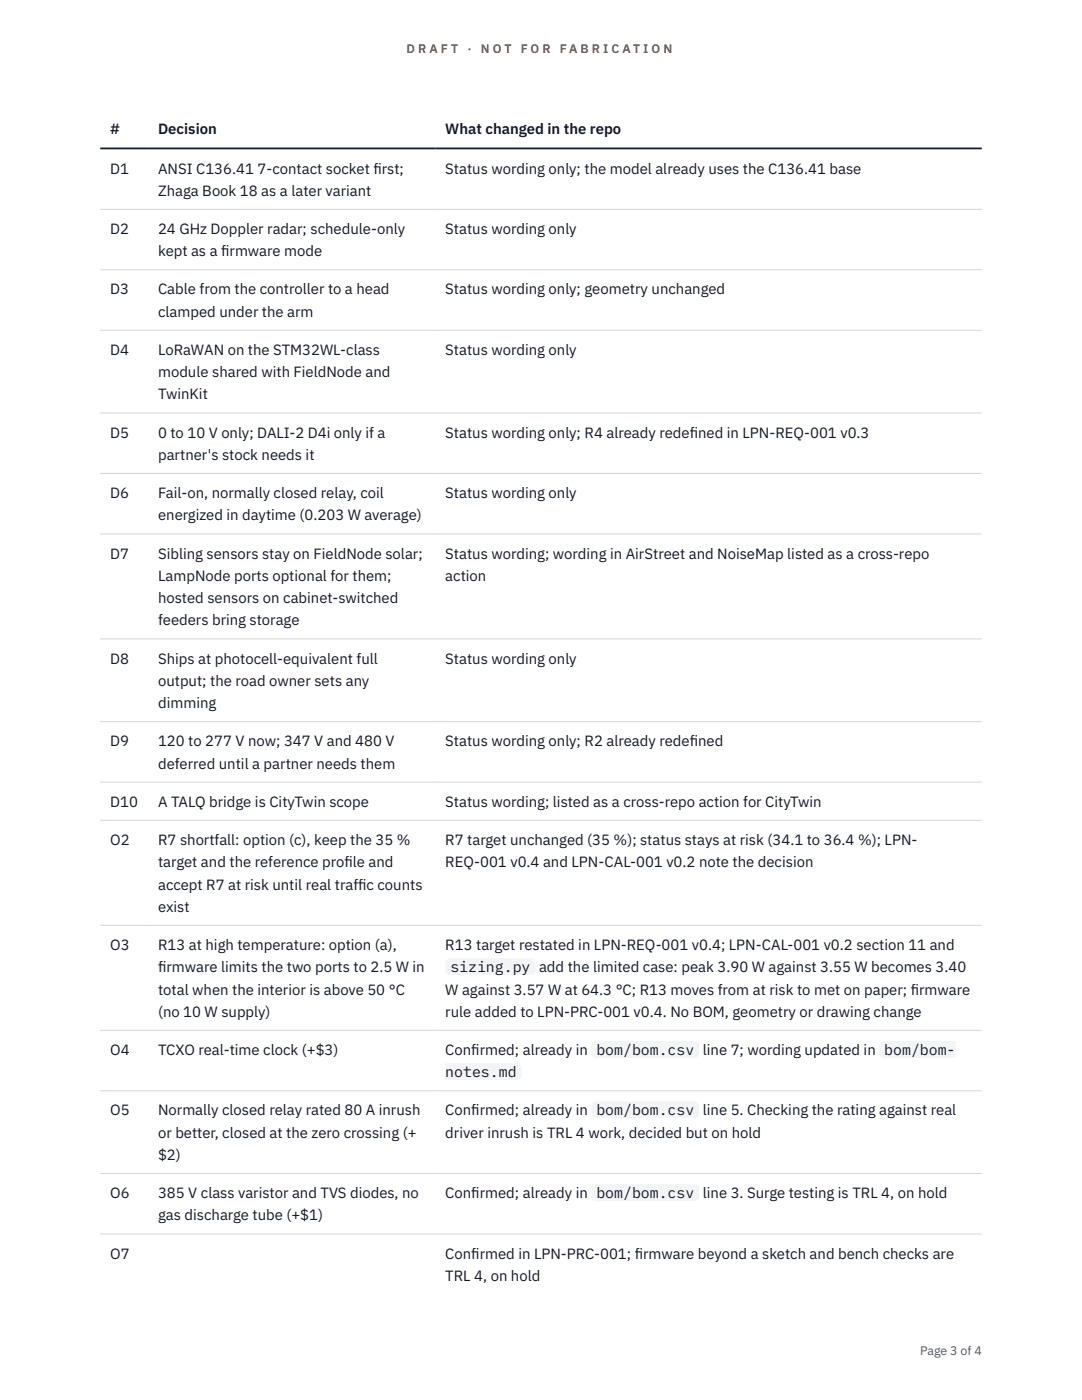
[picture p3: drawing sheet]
<svg xmlns="http://www.w3.org/2000/svg" width="216mm" height="279mm" viewBox="0 0 216 279" stroke-linecap="round" stroke-linejoin="round" font-family="sans-serif">
<defs><g id="words">
<g font-size="3" fill="#111827">
<text x="22" y="26.8">#</text>
<text x="31.5" y="26.8">Decision</text>
<text x="88.9" y="26.8">What changed in the repo</text>
<text x="22" y="34.6">D1</text>
<text x="31.5" y="34.6">ANSI C136.41 7-contact socket f</text>
<text x="74.5" y="34.6">irst;</text>
<text x="88.9" y="34.6">Status wording only; the model already uses the C136.41 base</text>
<text x="31.5" y="39.1">Zhaga Book 18 as a later variant</text>
<text x="22" y="46.7">D2</text>
<text x="31.5" y="46.7">24 GHz Doppler radar; schedule-only</text>
<text x="88.9" y="46.7">Status wording only</text>
<text x="31.5" y="51.1">kept as a f</text>
<text x="44.1" y="51.1">irmware mode</text>
<text x="22" y="58.8">D3</text>
<text x="31.5" y="58.8">Cable from the controller to a head</text>
<text x="88.9" y="58.8">Status wording only; geometry unchanged</text>
<text x="31.5" y="63.2">clamped under the arm</text>
<text x="22" y="70.8">D4</text>
<text x="31.5" y="70.8">LoRaWAN on the STM32WL-class</text>
<text x="88.9" y="70.8">Status wording only</text>
<text x="31.5" y="75.3">module shared with FieldNode and</text>
<text x="31.5" y="79.7">TwinKit</text>
<text x="22" y="87.3">D5</text>
<text x="31.5" y="87.3">0 to 10 V only; DALI-2 D4i only if a</text>
<text x="88.9" y="87.3">Status wording only; R4 already redef</text>
<text x="137.6" y="87.3">ined in LPN-REQ-001 v0.3</text>
<text x="31.5" y="91.8">partner's stock needs it</text>
<text x="22" y="99.4">D6</text>
<text x="31.5" y="99.4">Fail-on, normally closed relay, coil</text>
<text x="88.9" y="99.4">Status wording only</text>
<text x="31.5" y="103.9">energized in daytime (0.203 W average)</text>
<text x="22" y="111.5">D7</text>
<text x="31.5" y="111.5">Sibling sensors stay on FieldNode solar;</text>
<text x="88.9" y="111.5">Status wording; wording in AirStreet and NoiseMap listed as a cross-repo</text>
<text x="31.5" y="115.9">LampNode ports optional for them;</text>
<text x="88.9" y="115.9">action</text>
<text x="31.5" y="120.4">hosted sensors on cabinet-switched</text>
<text x="31.5" y="124.8">feeders bring storage</text>
<text x="22" y="132.4">D8</text>
<text x="31.5" y="132.4">Ships at photocell-equivalent full</text>
<text x="31.5" y="136.9">output; the road owner sets any</text>
<text x="88.9" y="132.4">Status wording only</text>
<text x="31.5" y="141.3">dimming</text>
<text x="22" y="148.9">D9</text>
<text x="31.5" y="148.9">120 to 277 V now; 347 V and 480 V</text>
<text x="88.9" y="148.9">Status wording only; R2 already redef</text>
<text x="137.6" y="148.9">ined</text>
<text x="31.5" y="153.4">deferred until a partner needs them</text>
<text x="22" y="161">D10</text>
<text x="31.5" y="161">A TALQ bridge is CityTwin scope</text>
<text x="88.9" y="161">Status wording; listed as a cross-repo action for CityTwin</text>
<text x="22" y="168.6">O2</text>
<text x="31.5" y="168.6">R7 shortfall: option (c), keep the 35 %</text>
<text x="31.5" y="173.1">target and the reference prof</text>
<text x="68.7" y="173.1">ile and</text>
<text x="88.9" y="168.6">R7 target unchanged (35 %); status stays at risk (34.1 to 36.4 %); LPN-</text>
<text x="88.9" y="173.1">REQ-001 v0.4 and LPN-CAL-001 v0.2 note the decision</text>
<text x="31.5" y="177.5">accept R7 at risk until real traff</text>
<text x="71.5" y="177.5">ic counts</text>
<text x="31.5" y="182">exist</text>
<text x="22" y="189.6">O3</text>
<text x="31.5" y="189.6">R13 at high temperature: option (a),</text>
<text x="88.9" y="189.6">R13 target restated in LPN-REQ-001 v0.4; LPN-CAL-001 v0.2 section 11 and</text>
<text x="31.5" y="194">f</text>
<text x="31.5" y="194">irmware limits the two ports to 2.5 W in</text>
<text x="89.9" y="194">sizing.py</text>
<text x="107.6" y="194">add the limited case: peak 3.90 W against 3.55 W becomes 3.40</text>
<text x="31.5" y="198.5">total when the interior is above 50 °C</text>
<text x="31.5" y="202.9">(no 10 W supply)</text>
<text x="88.9" y="198.5">W against 3.57 W at 64.3 °C; R13 moves from at risk to met on paper; f</text>
<text x="88.9" y="202.9">rule added to LPN-PRC-001 v0.4. No BOM, geometry or drawing change</text>
<text x="181.7" y="198.5">irmware</text>
<text x="22" y="210.5">O4</text>
<text x="31.5" y="210.5">TCXO real-time clock (+$3)</text>
<text x="88.9" y="210.5">Conf</text>
<text x="88.9" y="215">notes.md</text>
<text x="94" y="210.5">irmed; already in</text>
<text x="119" y="210.5">bom/bom.csv</text>
<text x="140.3" y="210.5">line 7; wording updated in</text>
<text x="176.4" y="210.5">bom/bom-</text>
<text x="22" y="222.6">O5</text>
<text x="31.5" y="222.6">Normally closed relay rated 80 A inrush</text>
<text x="31.5" y="227.1">or better, closed at the zero crossing (+</text>
<text x="88.9" y="222.6">Conf</text>
<text x="88.9" y="227.1">driver inrush is TRL 4 work, decided but on hold</text>
<text x="94" y="222.6">irmed; already in</text>
<text x="119" y="222.6">bom/bom.csv</text>
<text x="140.3" y="222.6">line 5. Checking the rating against real</text>
<text x="31.5" y="231.5">$2)</text>
<text x="22" y="239.1">O6</text>
<text x="31.5" y="239.1">385 V class varistor and TVS diodes, no</text>
<text x="88.9" y="239.1">Conf</text>
<text x="94" y="239.1">irmed; already in</text>
<text x="119" y="239.1">bom/bom.csv</text>
<text x="140.3" y="239.1">line 3. Surge testing is TRL 4, on hold</text>
<text x="31.5" y="243.6">gas discharge tube (+$1)</text>
<text x="22" y="251.2">O7</text>
<text x="88.9" y="251.2">Conf</text>
<text x="94" y="251.2">irmed in LPN-PRC-001; f</text>
<text x="126.7" y="251.2">irmware beyond a sketch and bench checks are</text>
<text x="88.9" y="255.6">TRL 4, on hold</text>
</g>
<g font-size="2.5" fill="#b45309">
<text x="81.1" y="10.5">D R A F T</text>
<text x="93.3" y="10.5">·</text>
<text x="95.9" y="10.5">N O T</text>
<text x="103.9" y="10.5">F O R</text>
<text x="111.7" y="10.5">F A B R I C A T I O N</text>
</g>
<text font-size="2.5" fill="#4b5563" x="183.6" y="270.3">Page 3 of 4</text>
</g></defs>
<g fill="none" stroke="#d1d5db" stroke-width=".2">
<path d="M20 41.8h175.9M20 53.8h175.9M20 65.9h175.9M20 82.4h175.9M20 94.5h175.9M20 106.6h175.9M20 127.5h175.9M20 144h175.9M20 156.1h175.9M20 163.7h175.9M20 184.7h175.9M20 205.6h175.9"/>
<path d="M20 217.7h175.9M20 234.2h175.9M20 246.3h175.9"/>
</g>
<path d="M20 29.6h175.9" fill="none" stroke="#111827" stroke-width=".35"/>
<g fill="#f3f4f6">
<path d="M88.9 191.2h18v3.4h-18z"/>
<path d="M118 207.8h21.6v3.3h-21.6z"/>
<path d="M175.4 207.8h15.3v3.3h-15.3z"/>
<path d="M88.9 212.2h15.2v3.4h-15.2z"/>
<path d="M118 219.8h21.6v3.4h-21.6z"/>
<path d="M118 236.3h21.6v3.4h-21.6z"/>
</g>
<use href="#words"/>
</svg>
